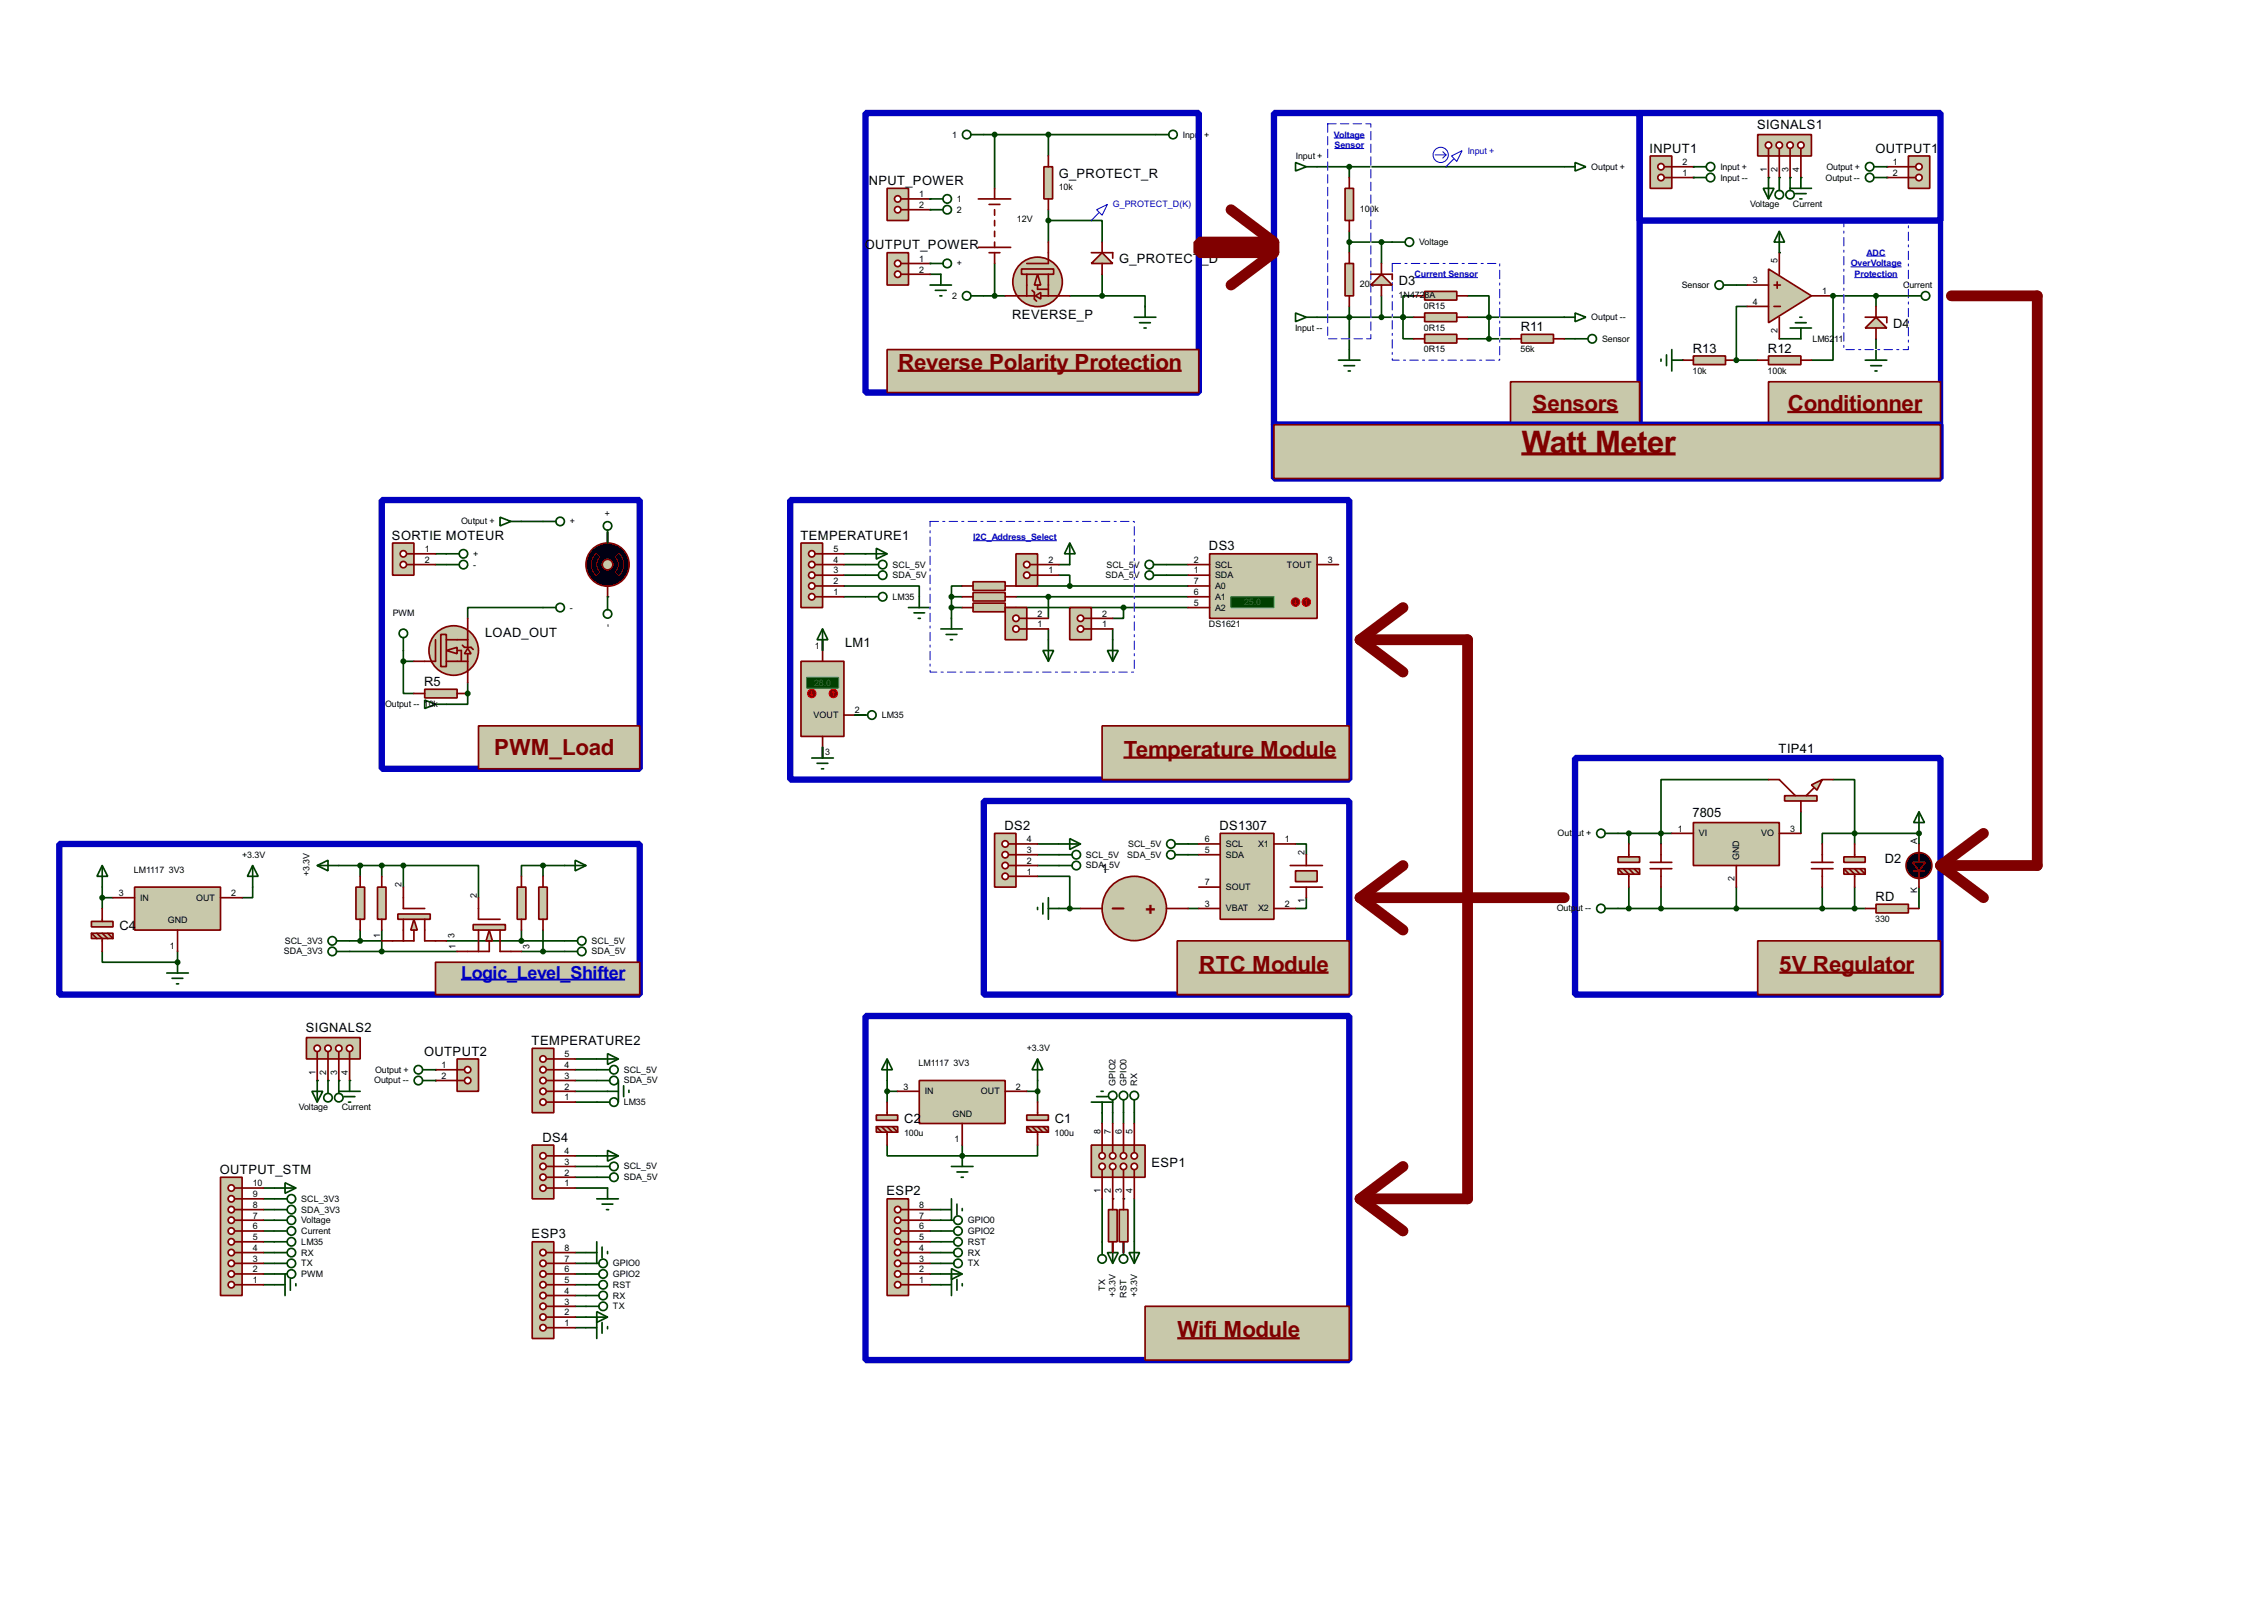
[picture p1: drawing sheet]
<svg xmlns="http://www.w3.org/2000/svg" width="536mm" height="383mm" viewBox="0 0 536 383" stroke-linecap="round" stroke-linejoin="round" font-family="sans-serif">
<defs><g id="words">
<text font-size="8.2" fill="#800000" x="359.6" y="107">Watt Meter</text>
<g font-size="5.9" fill="#800000">
<text x="212.2" y="87.4">Reverse Polarity Protection</text>
<text x="362.1" y="97.1">Sensors</text>
<text x="422.4" y="97.1">Conditionner</text>
<text x="116.8" y="178.4">PWM_Load</text>
<text x="265.5" y="178.8">Temperature Module</text>
<text x="283.3" y="229.6">RTC Module</text>
<text x="420.4" y="229.6">5V Regulator</text>
<text x="278.2" y="316">Wifi Module</text>
</g>
<text font-size="4.8" fill="#800000" x="273.1" y="213.5" transform="rotate(-180 273.1 213.5)">+</text>
<text font-size="4.8" fill="#0000c0" x="109" y="231.3">Logic_Level_Shifter</text>
<g font-size="3.4">
<text x="415.2" y="30.5">SIGNALS1</text>
<text x="250.2" y="42">G_PROTECT_R</text>
<text x="389.8" y="36">INPUT1</text>
<text x="443.1" y="36">OUTPUT1</text>
<text x="204.4" y="43.7">I</text>
<text x="205.3" y="43.7">NPUT_POWER</text>
<text x="204.4" y="58.9">OUTPUT_POWER</text>
<text x="264.5" y="62.2">G_PROTECT</text>
<text x="283.9" y="62.2">_D</text>
<text x="330.5" y="67.4">D3</text>
<text x="239.2" y="75.4">REVERSE_P</text>
<text x="447.3" y="77.5">D4</text>
<text x="359.3" y="78.2">R11</text>
<text x="400" y="83.3">R13</text>
<text x="417.7" y="83.3">R12</text>
<text x="92.6" y="127.5">SORTIE MOTEUR</text>
<text x="189.1" y="127.5">TEMPERATURE1</text>
<text x="285.7" y="130.1">DS3</text>
<text x="114.6" y="150.4">LOAD_OUT</text>
<text x="199.7" y="152.9">LM1</text>
<text x="100.2" y="162.1">R5</text>
<text x="420.3" y="177.8">TIP41</text>
<text x="237.4" y="196.1">DS2</text>
<text x="288.2" y="196.1">DS1307</text>
<text x="399.9" y="193.1">7805</text>
<text x="260.2" y="206.3">1</text>
<text x="445.3" y="204">D2</text>
<text x="443.1" y="212.9">RD</text>
<text x="28.2" y="219.8">C4</text>
<text x="72.3" y="243.9">SIGNALS2</text>
<text x="100.2" y="249.4">OUTPUT2</text>
<text x="125.6" y="246.9">TEMPERATURE2</text>
<text x="128.2" y="269.8">DS4</text>
<text x="213.7" y="265.5">C2</text>
<text x="249.2" y="265.5">C1</text>
<text x="272.1" y="275.7">ESP1</text>
<text x="52" y="277.4">OUTPUT_STM</text>
<text x="209.5" y="282.5">ESP2</text>
<text x="125.6" y="292.6">ESP3</text>
</g>
<g font-size="2.4">
<text x="225" y="32.5">1</text>
<text x="279.5" y="32.5">Inpu</text>
<text x="283.5" y="32.5">t +</text>
<text x="306.2" y="37.5">Input +</text>
<text x="376" y="40.1">Output +</text>
<text x="397.6" y="41.6">1</text>
<text x="397.6" y="39">2</text>
<text x="406.5" y="40.1">Input +</text>
<text x="417.5" y="40.6" transform="rotate(-90 417.5 40.6)">1</text>
<text x="420" y="40.5" transform="rotate(-90 420 40.5)">2</text>
<text x="422.6" y="40.6" transform="rotate(-90 422.6 40.6)">3</text>
<text x="425.1" y="40.6" transform="rotate(-90 425.1 40.6)">4</text>
<text x="431.5" y="40.1">Output +</text>
<text x="447.2" y="39">1</text>
<text x="447.2" y="41.6">2</text>
<text x="217.2" y="46.6">1</text>
<text x="226.1" y="47.7">1</text>
<text x="250.2" y="44.9">10k</text>
<text x="406.5" y="42.7">Input --</text>
<text x="431.3" y="42.7">Output --</text>
<text x="217.2" y="49.2">2</text>
<text x="226.1" y="50.2">2</text>
<text x="240.3" y="52.6">12V</text>
<text x="321.3" y="50">100k</text>
<text x="413.5" y="49">Voltage</text>
<text x="423.6" y="49">Current</text>
<text x="335.3" y="57.9">Voltage</text>
<text x="217.2" y="61.9">1</text>
<text x="217.2" y="64.4">2</text>
<text x="226.1" y="62.9">+</text>
<text x="420" y="62.2" transform="rotate(-90 420 62.2)">5</text>
<text x="225" y="70.6">2</text>
<text x="321.3" y="67.7">20k</text>
<text x="330.5" y="70.3">1</text>
<text x="331.6" y="70.3">N472</text>
<text x="336.6" y="70.3">8A</text>
<text x="397.4" y="68.1">Sensor</text>
<text x="414.2" y="67">3</text>
<text x="414.2" y="72">4</text>
<text x="430.6" y="69.5">1</text>
<text x="449.6" y="68.1">C</text>
<text x="451.2" y="68.1">urrent</text>
<text x="336.4" y="73">0R15</text>
<text x="376" y="75.6">Output --</text>
<text x="306" y="78.2">Input --</text>
<text x="336.4" y="78.1">0R15</text>
<text x="336.4" y="83.2">0R15</text>
<text x="359.3" y="83.2">56k</text>
<text x="378.5" y="80.8">Sensor</text>
<text x="420" y="78.6" transform="rotate(-90 420 78.6)">2</text>
<text x="428.2" y="80.8">LM62</text>
<text x="433.4" y="80.8">11</text>
<text x="399.9" y="88.2">10k</text>
<text x="417.7" y="88.2">100k</text>
<text x="108.9" y="123.9">Output +</text>
<text x="134.7" y="123.9">+</text>
<text x="144.3" y="122" transform="rotate(-90 144.3 122)">+</text>
<text x="100.4" y="130.5">1</text>
<text x="111.8" y="131.6">+</text>
<text x="196.9" y="130.5">5</text>
<text x="100.4" y="133">2</text>
<text x="111.8" y="134.1">-</text>
<text x="196.9" y="135.5">3</text>
<text x="196.9" y="133">4</text>
<text x="210.9" y="134.1">SCL_5V</text>
<text x="210.9" y="136.6">SDA_5V</text>
<text x="247.7" y="135.5">1</text>
<text x="247.7" y="133">2</text>
<text x="261.2" y="136.6">SDA_5V</text>
<text x="261.4" y="134.1">SCL_5V</text>
<text x="282.1" y="133">2</text>
<text x="282.1" y="135.5">1</text>
<text x="287.1" y="134.1">SCL</text>
<text x="287.1" y="136.6">SDA</text>
<text x="304" y="134.1">TOUT</text>
<text x="313.7" y="133">3</text>
<text x="196.9" y="140.6">1</text>
<text x="196.9" y="138.1">2</text>
<text x="210.9" y="141.7">LM35</text>
<text x="282.1" y="138.1">7</text>
<text x="282.1" y="140.6">6</text>
<text x="282.1" y="143.2">5</text>
<text x="287.1" y="139.2">A0</text>
<text x="287.1" y="141.7">A1</text>
<text x="92.8" y="145.5">PWM</text>
<text x="134.7" y="144.3">-</text>
<text x="144.3" y="148.1" transform="rotate(-90 144.3 148.1)">-</text>
<text x="245.2" y="148.2">1</text>
<text x="245.2" y="145.7">2</text>
<text x="260.4" y="148.2">1</text>
<text x="260.4" y="145.7">2</text>
<text x="285.6" y="148.2">DS1621</text>
<text x="287.1" y="144.3">A2</text>
<text x="192.6" y="153.3">1</text>
<text x="91" y="167.1">Output -- 10k</text>
<text x="192.2" y="169.7">VOUT</text>
<text x="202" y="168.6">2</text>
<text x="208.3" y="169.7">LM35</text>
<text x="195" y="178.5">3</text>
<text x="368" y="197.6">Outp</text>
<text x="372.5" y="197.6">ut +</text>
<text x="396.4" y="196.5">1</text>
<text x="401.4" y="197.6">VI</text>
<text x="416.1" y="197.6">VO</text>
<text x="423" y="196.5">3</text>
<text x="57.2" y="202.7">+3.3V</text>
<text x="242.6" y="201.6">3</text>
<text x="242.6" y="199">4</text>
<text x="256.6" y="202.7">SCL_5V</text>
<text x="266.3" y="202.7">SDA_5V</text>
<text x="266.5" y="200.1">SCL_5V</text>
<text x="284.7" y="199">6</text>
<text x="284.7" y="201.6">5</text>
<text x="289.6" y="200.1">SCL</text>
<text x="289.6" y="202.7">SDA</text>
<text x="297.2" y="200.1">X1</text>
<text x="303.6" y="199">1</text>
<text x="308.3" y="202" transform="rotate(-90 308.3 202)">2</text>
<text x="411" y="203.2" transform="rotate(-90 411 203.2)">GND</text>
<text x="453" y="199.4" transform="rotate(-90 453 199.4)">A</text>
<text x="31.6" y="206.2">LM1117</text>
<text x="39.9" y="206.2">3V3</text>
<text x="73.1" y="207.1" transform="rotate(-90 73.1 207.1)">+3.3V</text>
<text x="94.9" y="209.6" transform="rotate(-90 94.9 209.6)">2</text>
<text x="242.6" y="206.7">1</text>
<text x="242.6" y="204.1">2</text>
<text x="256.6" y="205.2">SDA_5V</text>
<text x="284.7" y="209.2">7</text>
<text x="409.9" y="208.2" transform="rotate(-90 409.9 208.2)">2</text>
<text x="28.1" y="211.7">3</text>
<text x="33.1" y="212.8">IN</text>
<text x="46.3" y="212.8">OUT</text>
<text x="54.7" y="211.7">2</text>
<text x="112.7" y="212.1" transform="rotate(-90 112.7 212.1)">2</text>
<text x="284.7" y="214.3">3</text>
<text x="289.6" y="215.4">VBAT</text>
<text x="289.6" y="210.3">SOUT</text>
<text x="297.2" y="215.4">X2</text>
<text x="303.6" y="214.3">2</text>
<text x="308.3" y="213.3" transform="rotate(-90 308.3 213.3)">1</text>
<text x="367.8" y="215.4">Outp</text>
<text x="372.3" y="215.4">ut --</text>
<text x="453" y="211" transform="rotate(-90 453 211)">K</text>
<text x="39.6" y="218.1">GND</text>
<text x="89.8" y="221.7" transform="rotate(-90 89.8 221.7)">1</text>
<text x="107.4" y="221.7" transform="rotate(-90 107.4 221.7)">3</text>
<text x="443.1" y="217.8">330</text>
<text x="40.2" y="224.2">1</text>
<text x="67.1" y="225.5">SDA_3V3</text>
<text x="67.3" y="223">SCL_3V3</text>
<text x="107.6" y="224.2" transform="rotate(-90 107.6 224.2)">1</text>
<text x="125.1" y="224.2" transform="rotate(-90 125.1 224.2)">3</text>
<text x="139.8" y="223">SCL_5V</text>
<text x="139.8" y="225.5">SDA_5V</text>
<text x="133.4" y="249.8">5</text>
<text x="217" y="251.9">LM1117</text>
<text x="225.3" y="251.9">3V3</text>
<text x="242.6" y="248.4">+3.3V</text>
<text x="74.5" y="253.9" transform="rotate(-90 74.5 253.9)">1</text>
<text x="77.1" y="253.9" transform="rotate(-90 77.1 253.9)">2</text>
<text x="79.6" y="253.9" transform="rotate(-90 79.6 253.9)">3</text>
<text x="82.2" y="253.9" transform="rotate(-90 82.2 253.9)">4</text>
<text x="88.4" y="256">Output --</text>
<text x="88.6" y="253.5">Output +</text>
<text x="104.3" y="252.4">1</text>
<text x="104.3" y="254.9">2</text>
<text x="133.4" y="257.5">2</text>
<text x="133.4" y="254.9">3</text>
<text x="133.4" y="252.4">4</text>
<text x="147.4" y="253.5">SCL_5V</text>
<text x="147.4" y="256">SDA_5V</text>
<text x="213.5" y="257.5">3</text>
<text x="240.1" y="257.5">2</text>
<text x="263.6" y="256.5" transform="rotate(-90 263.6 256.5)">GPIO2</text>
<text x="266.2" y="256.5" transform="rotate(-90 266.2 256.5)">GPIO0</text>
<text x="268.7" y="256.5" transform="rotate(-90 268.7 256.5)">RX</text>
<text x="70.6" y="262.4">Voltage</text>
<text x="80.7" y="262.4">Current</text>
<text x="133.4" y="260">1</text>
<text x="147.4" y="261.1">LM35</text>
<text x="218.5" y="258.6">IN</text>
<text x="225" y="263.8">GND</text>
<text x="231.7" y="258.6">OUT</text>
<text x="213.6" y="268.5">100u</text>
<text x="225.6" y="269.9">1</text>
<text x="249.2" y="268.5">100u</text>
<text x="260" y="268" transform="rotate(-90 260 268)">8</text>
<text x="262.5" y="268" transform="rotate(-90 262.5 268)">7</text>
<text x="265.1" y="268" transform="rotate(-90 265.1 268)">6</text>
<text x="267.6" y="268" transform="rotate(-90 267.6 268)">5</text>
<text x="133.4" y="275.2">3</text>
<text x="133.4" y="272.7">4</text>
<text x="59.7" y="280.3">10</text>
<text x="133.4" y="280.3">1</text>
<text x="133.4" y="277.8">2</text>
<text x="147.4" y="276.3">SCL_5V</text>
<text x="147.4" y="278.9">SDA_5V</text>
<text x="260" y="281.9" transform="rotate(-90 260 281.9)">1</text>
<text x="262.5" y="281.9" transform="rotate(-90 262.5 281.9)">2</text>
<text x="265.1" y="281.9" transform="rotate(-90 265.1 281.9)">3</text>
<text x="267.6" y="281.9" transform="rotate(-90 267.6 281.9)">4</text>
<text x="59.7" y="287.9">7</text>
<text x="59.7" y="285.4">8</text>
<text x="59.7" y="282.9">9</text>
<text x="71.2" y="284">SCL_3V3</text>
<text x="71.2" y="286.5">SDA_3V3</text>
<text x="217.2" y="287.9">7</text>
<text x="217.2" y="285.4">8</text>
<text x="59.7" y="293">5</text>
<text x="59.7" y="290.5">6</text>
<text x="71.2" y="289">Voltage</text>
<text x="71.2" y="291.6">Current</text>
<text x="217.2" y="293">5</text>
<text x="217.2" y="290.5">6</text>
<text x="228.7" y="289">GPIO0</text>
<text x="228.7" y="291.6">GPIO2</text>
<text x="59.7" y="298.1">3</text>
<text x="59.7" y="295.6">4</text>
<text x="71.2" y="294.1">LM35</text>
<text x="71.2" y="296.7">RX</text>
<text x="71.2" y="299.2">TX</text>
<text x="133.4" y="298.1">7</text>
<text x="133.4" y="295.6">8</text>
<text x="144.8" y="299.2">GPIO0</text>
<text x="217.2" y="298.1">3</text>
<text x="217.2" y="295.6">4</text>
<text x="228.7" y="299.2">TX</text>
<text x="228.7" y="296.7">RX</text>
<text x="228.7" y="294.1">RST</text>
<text x="59.7" y="303.2">1</text>
<text x="59.7" y="300.6">2</text>
<text x="71.2" y="301.7">PWM</text>
<text x="133.4" y="305.7">4</text>
<text x="133.4" y="303.2">5</text>
<text x="133.4" y="300.6">6</text>
<text x="144.8" y="304.3">RST</text>
<text x="144.8" y="301.7">GPIO2</text>
<text x="217.2" y="303.2">1</text>
<text x="217.2" y="300.6">2</text>
<text x="261.1" y="305" transform="rotate(-90 261.1 305)">TX</text>
<text x="133.4" y="310.8">2</text>
<text x="133.4" y="308.3">3</text>
<text x="144.8" y="309.4">TX</text>
<text x="144.8" y="306.8">RX</text>
<text x="263.6" y="306.5" transform="rotate(-90 263.6 306.5)">+3.3V</text>
<text x="266.2" y="306.6" transform="rotate(-90 266.2 306.6)">RST</text>
<text x="268.7" y="306.5" transform="rotate(-90 268.7 306.5)">+3.3V</text>
<text x="133.4" y="313.3">1</text>
</g>
<g font-size="2.4" fill="#0000c0">
<text x="315.2" y="32.5">Voltage</text>
<text x="315.3" y="35">Sensor</text>
<text x="346.8" y="36.3">Input +</text>
<text x="262.9" y="49">G_PROTECT_D(K)</text>
<text x="334.2" y="65.5">Current Sensor</text>
<text x="437.3" y="62.9">OverVoltage</text>
<text x="438.2" y="65.5">Protection</text>
<text x="441" y="60.4">ADC</text>
<text x="229.9" y="127.7">I2C_Address_Select</text>
</g>
<g font-size="2.4" fill="#0f0">
<text x="294" y="143">25.0</text>
<text x="192.4" y="162">28.0</text>
</g>
</g></defs>
<g fill="none" stroke="#004000" stroke-width=".4">
<path d="M143.6 125.8v2.5M85.1 219.8v2.5M90.2 204.5v2.6M90.2 219.8v5M95.3 204.5h17.8v7.6M95.3 204.5v5.1M95.3 204.5h-10.2v2.6M123.2 207.1v-2.6h5.1v2.6M123.2 219.8v2.5M128.3 219.8v5M82.6 222.3h7.6M82.6 224.8h25.4"/>
<path d="M105.5 222.3h27.9M123.2 224.8h10.2"/>
</g>
<circle cx="143.6" cy="141" r=".2" fill="#004000"/>
<g fill="none" stroke="#004000" stroke-width=".4">
<path d="M232.5 31.8h40.6M235 31.8v12.7M247.7 31.8v5.1M247.7 52.1h12.7v5.1M247.7 49.6v7.6M232.5 69.9h5M235 62.3v7.6M252.8 69.9h7.6M260.4 69.9h10.2v2.5M260.4 64.8v5.1M102.9 130.9h2.6M102.9 133.4h2.6"/>
<path d="M128.3 143.6h-17.8v2.5M395 196.9h-2.5v2.5M430.6 199.4v-2.5h7.6v2.5M392.5 209.6v5.1h48.2M410.3 209.6v5.1M430.6 209.6v5.1M438.2 209.6v5.1M453.4 209.6v5.1"/>
</g>
<g fill="#004000">
<circle cx="219.8" cy="47" r=".2"/>
<circle cx="219.8" cy="49.6" r=".2"/>
</g>
<path d="M382.3 196.9h10.2M384.9 196.9v2.5M438.2 196.9h15.2v2.5" fill="none" stroke="#004000" stroke-width=".4"/>
<circle cx="453.4" cy="196.9" r=".2" fill="#004000"/>
<path d="M334.1 75h-2.6v5.1h2.6M346.8 69.9h5v5.1h-5" fill="none" stroke="#004000" stroke-width=".4"/>
<circle cx="331.5" cy="75" r=".2" fill="#004000"/>
<path d="M311.2 39.4h58.4M318.8 39.4v2.6M318.8 54.7v5M334.1 69.9h-2.6v5.1" fill="none" stroke="#004000" stroke-width=".4"/>
<circle cx="420.4" cy="59.7" r=".2" fill="#004000"/>
<path d="M410.3 67.4h2.5M420.4 80.1h5.1" fill="none" stroke="#004000" stroke-width=".4"/>
<circle cx="433.1" cy="69.9" r=".2" fill="#004000"/>
<path d="M412.8 72.4h-2.5v12.7h5M433.1 69.9v15.2h-5.1" fill="none" stroke="#004000" stroke-width=".4"/>
<g fill="#004000">
<circle cx="410.3" cy="85.1" r=".2"/>
<circle cx="397.6" cy="85.1" r=".2"/>
</g>
<path d="M311.2 75h7.6M318.8 72.4v10.2M369.6 75h-17.8v5.1M433.1 69.9h10.2v2.5M346.8 80.1h10.1M369.6 80.1h2.6M443.3 80.1v2.5" fill="none" stroke="#004000" stroke-width=".4"/>
<g fill="#004000">
<circle cx="445.8" cy="39.4" r=".2"/>
<circle cx="445.8" cy="42" r=".2"/>
<circle cx="400.1" cy="39.4" r=".2"/>
<circle cx="400.1" cy="42" r=".2"/>
<circle cx="423" cy="42" r=".2"/>
<circle cx="420.4" cy="42" r=".2"/>
<circle cx="417.9" cy="42" r=".2"/>
<circle cx="425.5" cy="42" r=".2"/>
</g>
<g fill="none" stroke="#004000" stroke-width=".4">
<path d="M318.8 57.2h10.2M326.4 57.2v5.1M318.8 75h12.7M326.4 69.9v5.1M443.3 69.9h7.6M199.4 138.5h17.8v2.5M199.4 133.4h5.1M199.4 135.9h5.1M199.4 130.9h5.1M227.4 138.5h-2.6v2.5M240.1 138.5h40.6M250.2 135.9h2.6v2.6"/>
<path d="M250.2 133.4h2.6M275.6 133.4h5.1M275.6 135.9h5.1M194.4 151.2v2.5M199.4 141h5.1M224.8 143.6h2.6M224.8 141h2.6M224.8 141v5.1M240.1 143.6h40.6M240.1 141h40.6M247.7 141v5.1M247.7 148.6v2.6"/>
<path d="M262.9 148.6v2.6M265.5 143.6v2.5h-2.6M194.4 176.6v2.5M202 169h2.5M245.2 199.4h5M280.7 199.4h2.6M306.1 199.4h2.6v2.6M245.2 207.1h7.6v7.6M245.2 202h5M245.2 204.5h5M250.2 214.7h5.1M280.7 202h2.6"/>
<path d="M280.7 214.7h2.6M308.7 212.1v2.6h-2.6M242.6 257.9h2.6M245.2 255.3v5.1M260.4 262.9v2.6M262.9 262.9v2.6M265.5 262.9v2.6M268 262.9v2.6M219.8 298.5h2.5M219.8 296h2.5M219.8 293.4h2.5M260.4 283.3v10.1"/>
<path d="M268 283.3v10.1M219.8 301h2.5M219.8 303.6h2.5"/>
</g>
<circle cx="227.4" cy="273.1" r=".2" fill="#004000"/>
<path d="M209.6 255.3v5.1M209.6 257.9h2.5M209.6 270.6v2.5h17.8M227.4 270.6v2.5M245.2 270.6v2.5h-17.8M219.8 288.3h2.5M219.8 290.9h2.5M219.8 285.8h2.5M262.9 293.4v2.6" fill="none" stroke="#004000" stroke-width=".4"/>
<circle cx="262.9" cy="283.3" r=".2" fill="#004000"/>
<path d="M265.5 293.4v2.6" fill="none" stroke="#004000" stroke-width=".4"/>
<circle cx="265.5" cy="283.3" r=".2" fill="#004000"/>
<g fill="none" stroke="#004000" stroke-width=".4">
<path d="M123.2 123.2h5.1M135.9 252.8h5.1M135.9 255.3h5.1M135.9 257.9h7.7M135.9 250.2h5.1M135.9 260.4h5.1M135.9 275.6h5.1M135.9 278.2h5.1M135.9 273.1h5.1M135.9 280.7h7.7M135.9 298.5h2.6M135.9 296h2.6"/>
<path d="M135.9 311.2h2.6M135.9 313.7h2.6M135.9 308.7h2.6M135.9 306.1h2.6M135.9 303.6h2.6M135.9 301h2.6"/>
</g>
<circle cx="219.8" cy="62.3" r=".2" fill="#004000"/>
<path d="M219.8 64.8h2.5" fill="none" stroke="#004000" stroke-width=".4"/>
<g fill="#004000">
<circle cx="102.9" cy="252.8" r=".2"/>
<circle cx="102.9" cy="255.3" r=".2"/>
<circle cx="80.1" cy="255.3" r=".2"/>
<circle cx="77.5" cy="255.3" r=".2"/>
<circle cx="75" cy="255.3" r=".2"/>
<circle cx="82.6" cy="255.3" r=".2"/>
</g>
<path d="M417.9 184.2h-25.4v12.7M425.5 191.8v5.1M433.1 184.2h5.1v12.7M59.7 209.6v2.5h-2.5M382.3 214.7h10.2M384.9 209.6v5.1" fill="none" stroke="#004000" stroke-width=".4"/>
<circle cx="42" cy="227.4" r=".2" fill="#004000"/>
<g fill="none" stroke="#004000" stroke-width=".4">
<path d="M110.5 161.3v5.1h-5M24.2 209.6v5.1M24.2 212.1h2.5M80.1 204.5h5M128.3 204.5h5.1M24.2 224.8v2.6h17.8v-2.6M62.3 280.7h2.5M62.3 283.3h2.5M62.3 285.8h2.5M62.3 288.3h2.5M62.3 290.9h2.5M62.3 293.4h2.5"/>
<path d="M62.3 296h2.5M62.3 298.5h2.5M62.3 303.6h2.5M62.3 301h2.5"/>
</g>
<circle cx="110.5" cy="163.9" r=".2" fill="#004000"/>
<path d="M95.3 156.3v7.6h2.5M95.3 156.3h2.5M95.3 153.7v2.6" fill="none" stroke="#004000" stroke-width=".4"/>
<path d="M97.8 217.2l.8 2.6h-1.5z" fill="#c8c8aa" stroke="#800000" stroke-width=".4"/>
<path d="M94 216h7.7v1.2h-7.7z" fill="#c8c8aa" stroke="#800000" stroke-width=".4"/>
<path d="M95.3 209.6v5.1h5.1M95.3 217.2v5.1M97.8 219.8v2.5h-7.6M100.4 217.2v5.1h5.1" fill="none" stroke="#800000" stroke-width=".4"/>
<path d="M115.6 219.8l.8 2.5h-1.5z" fill="#c8c8aa" stroke="#800000" stroke-width=".4"/>
<path d="M111.8 218.5h7.6v1.3h-7.6z" fill="#c8c8aa" stroke="#800000" stroke-width=".4"/>
<path d="M113.1 212.1v5.1h5.1M113.1 219.8v5M118.2 219.8v5h5M115.6 222.3v2.5h-7.6" fill="none" stroke="#800000" stroke-width=".4"/>
<path d="M89.2 209.6h2v7.6h-2z" fill="#c8c8aa" stroke="#800000" stroke-width=".4"/>
<path d="M90.2 207.1v2.5M90.2 217.2v2.6" fill="none" stroke="#800000" stroke-width=".4"/>
<path d="M84.1 209.6h2.1v7.6h-2.1z" fill="#c8c8aa" stroke="#800000" stroke-width=".4"/>
<path d="M85.1 207.1v2.5M85.1 217.2v2.6" fill="none" stroke="#800000" stroke-width=".4"/>
<path d="M122.2 209.6h2.1v7.6h-2.1z" fill="#c8c8aa" stroke="#800000" stroke-width=".4"/>
<path d="M123.2 207.1v2.5M123.2 217.2v2.6" fill="none" stroke="#800000" stroke-width=".4"/>
<path d="M127.3 209.6h2v7.6h-2z" fill="#c8c8aa" stroke="#800000" stroke-width=".4"/>
<path d="M128.3 207.1v2.5M128.3 217.2v2.6" fill="none" stroke="#800000" stroke-width=".4"/>
<g fill="#004000" stroke="#004000" stroke-width=".4">
<circle cx="95.3" cy="204.5" r=".5"/>
<circle cx="90.2" cy="204.5" r=".5"/>
<circle cx="85.1" cy="204.5" r=".5"/>
<circle cx="128.3" cy="204.5" r=".5"/>
</g>
<path d="M14 199.4h137.2v35.6h-137.2z" fill="none" stroke="#0000c0" stroke-width="1.5"/>
<path d="M102.9 227.4h48.3v7.6h-48.3z" fill="#c8c8aa" stroke="#800000" stroke-width=".4"/>
<path d="M108.9 231.5h38.8" fill="none" stroke="#0000c0" stroke-width=".45"/>
<g fill="none" stroke="#004000" stroke-width=".4">
<path d="M79.6 222.3h3M79.6 224.8h3M133.4 222.3h3.1M133.4 224.8h3.1"/>
<circle cx="78.5" cy="224.8" r="1"/>
<circle cx="78.5" cy="222.3" r="1"/>
<circle cx="137.4" cy="224.8" r="1"/>
<circle cx="137.4" cy="222.3" r="1"/>
</g>
<g fill="#004000" stroke="#004000" stroke-width=".4">
<circle cx="85.1" cy="222.3" r=".5"/>
<circle cx="90.2" cy="224.8" r=".5"/>
<circle cx="123.2" cy="222.3" r=".5"/>
<circle cx="128.3" cy="224.8" r=".5"/>
</g>
<g fill="#c8c8aa" stroke="#800000" stroke-width=".4">
<path d="M105.5 153.7l2.5-.7v1.5z"/>
<circle cx="107.2" cy="153.7" r="5.9"/>
</g>
<path d="M104.2 149.9h1.3v7.6h-1.3z" fill="#c8c8aa" stroke="#800000" stroke-width=".4"/>
<path d="M102.9 151.2v5.1h-2.5M105.5 156.3h5M105.5 151.2h5M108 153.7h1v2.6" fill="none" stroke="#800000" stroke-width=".4"/>
<path d="M110.5 153.2l.8 1.3h-1.5z" fill="#c8c8aa" stroke="#800000" stroke-width=".4"/>
<path d="M97.8 156.3h2.6M109.3 152.5l.5 .5h1.5l.5 .5M110.5 146.1v2.5M110.5 148.9v4.1M110.5 154.5v6.8" fill="none" stroke="#800000" stroke-width=".4"/>
<circle cx="143.5" cy="133.4" r="5.1" fill="#000" stroke="#800000" stroke-width=".4"/>
<path d="M140.9 130.7l.9 .9a2.53 2.53 0 0 0 0 3.6l-.9 .9a3.7 3.7 0 0 1 0-5.4zM145.4 131.6l.9-.9a3.7 3.7 0 0 1 0 5.4l-.9-.9a2.54 2.54 0 0 0 0-3.6z" fill="none" stroke="#800000" stroke-width=".24"/>
<circle cx="143.5" cy="133.4" r="1.25" fill="#c8c8aa" stroke="#800000" stroke-width=".4"/>
<path d="M143.6 125.8v2.5M143.6 138.5v2.5" fill="none" stroke="#800000" stroke-width=".4"/>
<g fill="none" stroke="#004000" stroke-width=".4">
<path d="M143.6 125.3v3M95.3 150.7v3M143.6 141v3.1"/>
<circle cx="143.5" cy="124.3" r="1"/>
<circle cx="95.3" cy="149.7" r="1"/>
<circle cx="143.5" cy="145.1" r="1"/>
</g>
<path d="M92.8 128.3h5v7.6h-5z" fill="#c8c8aa" stroke="#800000" stroke-width=".4"/>
<path d="M96.1 130.9h1.7" fill="none" stroke="#800000" stroke-width=".4"/>
<circle cx="95.3" cy="130.9" r=".75" fill="#feffff" stroke="#800000" stroke-width=".4"/>
<path d="M96.1 133.4h1.7" fill="none" stroke="#800000" stroke-width=".4"/>
<circle cx="95.3" cy="133.4" r=".75" fill="#feffff" stroke="#800000" stroke-width=".4"/>
<path d="M97.8 130.9h5.1M97.8 133.4h5.1" fill="none" stroke="#800000" stroke-width=".4"/>
<g fill="none" stroke="#004000" stroke-width=".4">
<path d="M105.5 130.9h3M105.5 133.4h3M128.3 123.2h3.1M128.3 143.6h3.1"/>
<circle cx="109.5" cy="133.4" r="1"/>
<circle cx="109.5" cy="130.9" r="1"/>
<circle cx="132.3" cy="123.2" r="1"/>
<circle cx="132.3" cy="143.6" r="1"/>
</g>
<path d="M90.2 118.2h61v63.5h-61z" fill="none" stroke="#0000c0" stroke-width="1.5"/>
<g fill="#c8c8aa" stroke="#800000" stroke-width=".4">
<path d="M113.1 171.5h38.1v10.2h-38.1z"/>
<path d="M241.4 63.6h7.6v1.2h-7.6z"/>
</g>
<g fill="#c8c8aa" stroke="#800000" stroke-width=".4">
<path d="M245.2 64.8l.7 2.6h-1.5z"/>
<circle cx="245.1" cy="66.6" r="5.9"/>
</g>
<path d="M247.7 59.7v2.6h-5.1M242.6 64.8v5.1M245.2 67.4v1h2.5M247.7 64.8v5.1" fill="none" stroke="#800000" stroke-width=".4"/>
<path d="M244.7 69.9l1.2-.8v1.6z" fill="#c8c8aa" stroke="#800000" stroke-width=".4"/>
<path d="M247.7 57.2v2.5M237.5 69.9h2.6M240.3 69.9h4.1M243.9 68.6l.5 .5v1.6l.5 .5M245.9 69.9h6.9" fill="none" stroke="#800000" stroke-width=".4"/>
<path d="M246.7 39.4h2v7.6h-2z" fill="#c8c8aa" stroke="#800000" stroke-width=".4"/>
<path d="M247.7 36.9v2.5M247.7 47v2.6" fill="none" stroke="#800000" stroke-width=".4"/>
<path d="M260.4 59.7l2.5 2.6h-5z" fill="#c8c8aa" stroke="#800000" stroke-width=".4"/>
<path d="M257.9 59.7h5v1.3M260.4 57.2v2.5M260.4 62.3v2.5" fill="none" stroke="#800000" stroke-width=".4"/>
<g fill="#004000" stroke="#004000" stroke-width=".4">
<circle cx="247.7" cy="52.1" r=".5"/>
<circle cx="247.7" cy="31.8" r=".5"/>
<circle cx="260.4" cy="69.9" r=".5"/>
</g>
<path d="M259.1 49.6l2.6-1.3-1.3 2.6zM259.6 50.3l-1.7 1.8" fill="none" stroke="#0000c0" stroke-width=".24"/>
<path d="M209.6 44.5h5.1v7.6h-5.1z" fill="#c8c8aa" stroke="#800000" stroke-width=".4"/>
<path d="M212.9 47h1.8" fill="none" stroke="#800000" stroke-width=".4"/>
<circle cx="212.1" cy="47" r=".75" fill="#feffff" stroke="#800000" stroke-width=".4"/>
<path d="M212.9 49.6h1.8" fill="none" stroke="#800000" stroke-width=".4"/>
<circle cx="212.1" cy="49.6" r=".75" fill="#feffff" stroke="#800000" stroke-width=".4"/>
<path d="M214.7 47h5.1M214.7 49.6h5.1" fill="none" stroke="#800000" stroke-width=".4"/>
<g fill="none" stroke="#004000" stroke-width=".4">
<path d="M273.1 31.8h3.1"/>
<circle cx="277.1" cy="31.8" r="1"/>
</g>
<path d="M204.5 26.7h78.8v66.1h-78.8z" fill="none" stroke="#0000c0" stroke-width="1.5"/>
<path d="M209.6 82.6h73.7v10.2h-73.7z" fill="#c8c8aa" stroke="#800000" stroke-width=".4"/>
<path d="M212.1 87.6h67.1" fill="none" stroke="#800000" stroke-width=".55"/>
<path d="M400.1 194.4h20.3v10.1h-20.3z" fill="#c8c8aa" stroke="#800000" stroke-width=".4"/>
<path d="M392.5 199.4v4.4M395 196.9h5.1M420.4 196.9h5.1M430.6 199.4v4.4M389.9 203.8h5.1M389.9 205.3h5.1M392.5 205.3v4.3M410.3 204.5v5.1M428 203.8h5.1M428 205.3h5.1M430.6 205.3v4.3" fill="none" stroke="#800000" stroke-width=".4"/>
<circle cx="410.2" cy="214.7" r=".5" fill="#004000" stroke="#004000" stroke-width=".4"/>
<g fill="#c8c8aa" stroke="#800000" stroke-width=".4">
<path d="M382.3 202.5h5.1v1.3h-5.1z"/>
<path d="M382.3 205.3h5.1v1.3h-5.1z"/>
</g>
<path d="M384.9 199.4v3.1M382.3 205.3l1.3 1.3M383.6 205.3l1.3 1.3v3M384.9 205.3l1.2 1.3M386.1 205.3l1.3 1.3" fill="none" stroke="#800000" stroke-width=".4"/>
<circle cx="392.4" cy="196.9" r=".5" fill="#004000" stroke="#004000" stroke-width=".4"/>
<g fill="#c8c8aa" stroke="#800000" stroke-width=".4">
<path d="M435.7 202.5h5v1.3h-5z"/>
<path d="M435.7 205.3h5v1.3h-5z"/>
</g>
<path d="M438.2 199.4v3.1M453.4 199.4v4.4M435.7 205.3l1.2 1.3M436.9 205.3l1.3 1.3v3M438.2 205.3l1.3 1.3M439.5 205.3l1.2 1.3M452.2 205.8h2.5M453.4 205.8v3.8" fill="none" stroke="#800000" stroke-width=".4"/>
<g fill="#004000" stroke="#004000" stroke-width=".4">
<circle cx="430.5" cy="214.7" r=".5"/>
<circle cx="392.4" cy="214.7" r=".5"/>
<circle cx="438.2" cy="196.9" r=".5"/>
</g>
<g fill="#000" stroke="#800000" stroke-width=".4">
<path d="M451.9 203.8h3.1l-1.6 2z"/>
<circle cx="453.4" cy="204.5" r="3.1"/>
</g>
<path d="M443.3 213.7h7.6v2h-7.6z" fill="#c8c8aa" stroke="#800000" stroke-width=".4"/>
<path d="M231.2 47h7.6M231.2 58.5h7.6M233.7 48.3h2.6M233.7 59.7h2.6M235 44.5v2.5M235 49.6v1.3M235 52.1v1.3M235 54.7v1.2M235 57.2v1.3M235 59.7v2.6M440.7 214.7h2.6M450.9 214.7h2.5" fill="none" stroke="#800000" stroke-width=".4"/>
<g fill="#004000" stroke="#004000" stroke-width=".4">
<circle cx="438.2" cy="214.7" r=".5"/>
<circle cx="235" cy="69.9" r=".5"/>
<circle cx="235" cy="31.8" r=".5"/>
<circle cx="384.8" cy="196.9" r=".5"/>
</g>
<g fill="none" stroke="#004000" stroke-width=".4">
<path d="M229.4 31.8h3.1M219.8 47h3M219.8 49.6h3M229.4 69.9h3.1M268 75h5.1M269.3 76.3h2.5M270.3 77.5h.5M270.6 72.4v2.6M379.3 196.9h3"/>
<circle cx="228.4" cy="31.8" r="1"/>
<circle cx="223.8" cy="47" r="1"/>
<circle cx="223.8" cy="49.6" r="1"/>
<circle cx="228.4" cy="69.9" r="1"/>
<circle cx="378.2" cy="196.9" r="1"/>
</g>
<path d="M372.2 179.1h86.3v55.9h-86.3z" fill="none" stroke="#0000c0" stroke-width="1.5"/>
<path d="M415.3 222.3h43.2v12.7h-43.2z" fill="#c8c8aa" stroke="#800000" stroke-width=".4"/>
<path d="M420.4 229.8h31.9" fill="none" stroke="#800000" stroke-width=".55"/>
<path d="M453.4 191.8l1.3 2.6h-2.5zM453.4 191.8v5.1" fill="none" stroke="#004000" stroke-width=".4"/>
<circle cx="453.4" cy="196.9" r=".5" fill="#004000" stroke="#004000" stroke-width=".4"/>
<path d="M317.8 44.5h2v7.6h-2z" fill="#c8c8aa" stroke="#800000" stroke-width=".4"/>
<path d="M318.8 42v2.5M318.8 52.1v2.6" fill="none" stroke="#800000" stroke-width=".4"/>
<path d="M317.8 62.3h2v7.6h-2z" fill="#c8c8aa" stroke="#800000" stroke-width=".4"/>
<path d="M318.8 59.7v2.6M318.8 69.9v2.5" fill="none" stroke="#800000" stroke-width=".4"/>
<path d="M336.6 74h7.6v2h-7.6z" fill="#c8c8aa" stroke="#800000" stroke-width=".4"/>
<path d="M334.1 75h2.5M344.2 75h2.6" fill="none" stroke="#800000" stroke-width=".4"/>
<g fill="#004000" stroke="#004000" stroke-width=".4">
<circle cx="331.5" cy="75" r=".5"/>
<circle cx="351.8" cy="75" r=".5"/>
</g>
<path d="M316.3 85.1h5.1M317.6 86.4h2.5M318.6 87.7h.5M318.8 82.6v2.5" fill="none" stroke="#004000" stroke-width=".4"/>
<path d="M336.6 79h7.6v2.1h-7.6z" fill="#c8c8aa" stroke="#800000" stroke-width=".4"/>
<path d="M334.1 80.1h2.5M344.2 80.1h2.6" fill="none" stroke="#800000" stroke-width=".4"/>
<path d="M336.6 68.9h7.6v2h-7.6z" fill="#c8c8aa" stroke="#800000" stroke-width=".4"/>
<path d="M334.1 69.9h2.5M344.2 69.9h2.6" fill="none" stroke="#800000" stroke-width=".4"/>
<g fill="#004000" stroke="#004000" stroke-width=".4">
<circle cx="331.5" cy="75" r=".5"/>
<circle cx="318.8" cy="57.2" r=".5"/>
<circle cx="318.8" cy="39.4" r=".5"/>
</g>
<g fill="none" stroke="#004000" stroke-width=".4">
<path d="M306.1 38.4l2.6 1-2.6 1zM308.7 39.4h2.5M369.6 39.4h2.6M372.2 38.4l2.5 1-2.5 1zM329 57.2h3"/>
<circle cx="333" cy="57.2" r="1"/>
</g>
<g fill="none" stroke="#0000c0" stroke-width=".24">
<path d="M339.1 36.6h2.6M340.9 35.9l.8 .7M341.7 36.6l-.8 .8M343 36.9l2.5-1.3-1.3 2.6zM343.5 37.6l-1.8 1.8"/>
<circle cx="340.4" cy="36.6" r="1.8"/>
</g>
<path d="M417.9 63.6l10.1 6.3-10.1 6.4z" fill="#c8c8aa" stroke="#800000" stroke-width=".4"/>
<path d="M420.4 59.7v5.1M412.8 72.4h5.1M412.8 67.4h5.1M419.2 72.4h1.5M419.2 67.4h1.5M419.9 66.6v1.5M420.4 75v5.1M428 69.9h5.1" fill="none" stroke="#800000" stroke-width=".4"/>
<g fill="none" stroke="#004000" stroke-width=".4">
<path d="M420.4 54.7l1.3 2.5h-2.5zM420.4 54.7v5M407.2 67.4h3.1M423 77.5h5M424.2 76.3h2.6M425.3 75h.5M425.5 77.5v2.6M372.2 80.1h3"/>
<circle cx="406.2" cy="67.4" r="1"/>
<circle cx="376.2" cy="80.1" r="1"/>
</g>
<circle cx="433.1" cy="69.9" r=".5" fill="#004000" stroke="#004000" stroke-width=".4"/>
<path d="M417.9 84.1h7.6v2.1h-7.6z" fill="#c8c8aa" stroke="#800000" stroke-width=".4"/>
<path d="M415.3 85.1h2.6M425.5 85.1h2.5" fill="none" stroke="#800000" stroke-width=".4"/>
<path d="M400.1 84.1h7.6v2.1h-7.6z" fill="#c8c8aa" stroke="#800000" stroke-width=".4"/>
<path d="M397.6 85.1h2.5M407.7 85.1h2.6" fill="none" stroke="#800000" stroke-width=".4"/>
<circle cx="410.2" cy="85.1" r=".5" fill="#004000" stroke="#004000" stroke-width=".4"/>
<path d="M306.1 74l2.6 1-2.6 1zM308.7 75h2.5M392.5 84.9v.5M393.8 83.9v2.5M395 85.1h2.6M395 82.6v5.1" fill="none" stroke="#004000" stroke-width=".4"/>
<path d="M359.5 79h7.6v2.1h-7.6z" fill="#c8c8aa" stroke="#800000" stroke-width=".4"/>
<path d="M356.9 80.1h2.6M367.1 80.1h2.5" fill="none" stroke="#800000" stroke-width=".4"/>
<circle cx="351.8" cy="80.1" r=".5" fill="#004000" stroke="#004000" stroke-width=".4"/>
<path d="M443.3 75l2.5 2.5h-5.1z" fill="#c8c8aa" stroke="#800000" stroke-width=".4"/>
<path d="M440.7 75h5.1v1.3M443.3 72.4v2.6M443.3 77.5v2.6" fill="none" stroke="#800000" stroke-width=".4"/>
<circle cx="443.2" cy="69.9" r=".5" fill="#004000" stroke="#004000" stroke-width=".4"/>
<path d="M440.7 85.1h5.1M442 86.4h2.6M443 87.7h.5M443.3 82.6v2.5" fill="none" stroke="#004000" stroke-width=".4"/>
<path d="M387.4 52.1h71.1v48.3h-71.1z" fill="none" stroke="#0000c0" stroke-width="1.3"/>
<path d="M417.9 90.2h40.6v10.2h-40.6z" fill="#c8c8aa" stroke="#800000" stroke-width=".4"/>
<path d="M422.3 97.4h31.9" fill="none" stroke="#800000" stroke-width=".55"/>
<path d="M313.7 29.3h10.2v50.8h-10.2zM435.7 52.1h15.2v30.5h-15.2zM329 62.3h25.4v22.8h-25.4z" fill="none" stroke="#fff" stroke-width=".24"/>
<path d="M435.7 52.1h15.2v30.5h-15.2zM329 62.3h25.4v22.8h-25.4z" fill="none" stroke="#0000c0" stroke-width=".24" stroke-dasharray="2 1 .5 1"/>
<path d="M315.2 32.6h7.3M315.3 35.1h7M334.2 65.6h15M437.3 63.1h12M438.2 65.6h10.2M441 60.5h4.5" fill="none" stroke="#0000c0" stroke-width=".24"/>
<circle cx="318.8" cy="75" r=".5" fill="#004000" stroke="#004000" stroke-width=".4"/>
<path d="M313.7 29.3h10.2v50.8h-10.2z" fill="none" stroke="#0000c0" stroke-width=".24" stroke-dasharray="2 1"/>
<path d="M301 26.7h86.4v73.7h-86.4z" fill="none" stroke="#0000c0" stroke-width="1.5"/>
<path d="M356.9 90.2h30.5v10.2h-30.5z" fill="#c8c8aa" stroke="#800000" stroke-width=".4"/>
<path d="M362 97.4h20.4" fill="none" stroke="#800000" stroke-width=".55"/>
<path d="M369.6 75h2.6M372.2 74l2.5 1-2.5 1z" fill="none" stroke="#004000" stroke-width=".4"/>
<path d="M389.9 36.9h5.1v7.6h-5.1z" fill="#c8c8aa" stroke="#800000" stroke-width=".4"/>
<path d="M393.2 42h1.8" fill="none" stroke="#800000" stroke-width=".4"/>
<circle cx="392.4" cy="42" r=".75" fill="#feffff" stroke="#800000" stroke-width=".4"/>
<path d="M393.2 39.4h1.8" fill="none" stroke="#800000" stroke-width=".4"/>
<circle cx="392.4" cy="39.4" r=".75" fill="#feffff" stroke="#800000" stroke-width=".4"/>
<path d="M395 39.4h5.1M395 42h5.1" fill="none" stroke="#800000" stroke-width=".4"/>
<path d="M450.9 36.9h5.1v7.6h-5.1z" fill="#c8c8aa" stroke="#800000" stroke-width=".4"/>
<path d="M450.9 39.4h1.8" fill="none" stroke="#800000" stroke-width=".4"/>
<circle cx="453.4" cy="39.4" r=".75" fill="#feffff" stroke="#800000" stroke-width=".4"/>
<path d="M450.9 42h1.8" fill="none" stroke="#800000" stroke-width=".4"/>
<circle cx="453.4" cy="42" r=".75" fill="#feffff" stroke="#800000" stroke-width=".4"/>
<path d="M445.8 39.4h5.1M445.8 42h5.1" fill="none" stroke="#800000" stroke-width=".4"/>
<g fill="none" stroke="#004000" stroke-width=".4">
<path d="M400.1 39.4h3.1M442.8 39.4h3M400.1 42h3.1M442.8 42h3"/>
<circle cx="404.1" cy="39.4" r="1"/>
<circle cx="441.7" cy="39.4" r="1"/>
<circle cx="404.1" cy="42" r="1"/>
<circle cx="441.7" cy="42" r="1"/>
</g>
<path d="M387.4 26.7h71.1v25.4h-71.1z" fill="none" stroke="#0000c0" stroke-width="1.5"/>
<path d="M415.3 31.8h12.7v5.1h-12.7z" fill="#c8c8aa" stroke="#800000" stroke-width=".4"/>
<path d="M417.9 35.1v1.8" fill="none" stroke="#800000" stroke-width=".4"/>
<circle cx="417.8" cy="34.3" r=".75" fill="#feffff" stroke="#800000" stroke-width=".4"/>
<path d="M420.4 35.1v1.8" fill="none" stroke="#800000" stroke-width=".4"/>
<circle cx="420.4" cy="34.3" r=".75" fill="#feffff" stroke="#800000" stroke-width=".4"/>
<path d="M423 35.1v1.8" fill="none" stroke="#800000" stroke-width=".4"/>
<circle cx="422.9" cy="34.3" r=".75" fill="#feffff" stroke="#800000" stroke-width=".4"/>
<path d="M425.5 35.1v1.8" fill="none" stroke="#800000" stroke-width=".4"/>
<circle cx="425.5" cy="34.3" r=".75" fill="#feffff" stroke="#800000" stroke-width=".4"/>
<path d="M417.9 36.9v5.1M420.4 36.9v5.1M423 36.9v5.1M425.5 36.9v5.1" fill="none" stroke="#800000" stroke-width=".4"/>
<g fill="none" stroke="#004000" stroke-width=".4">
<path d="M416.6 44.5h2.6l-1.3 2.5zM417.9 42v5M420.4 42v3M423 42v3M423 44.5h5M424.2 45.8h2.6M425.3 47h.5M425.5 42v2.5M450.9 69.9h3.1"/>
<circle cx="420.4" cy="46" r="1"/>
<circle cx="422.9" cy="46" r="1"/>
<circle cx="454.9" cy="69.9" r="1"/>
</g>
<path d="M326.4 64.8l2.6 2.6h-5.1z" fill="#c8c8aa" stroke="#800000" stroke-width=".4"/>
<path d="M323.9 64.8h5.1v1.3M326.4 62.3v2.5M326.4 67.4v2.5" fill="none" stroke="#800000" stroke-width=".4"/>
<g fill="#004000" stroke="#004000" stroke-width=".4">
<circle cx="326.4" cy="75" r=".5"/>
<circle cx="326.4" cy="57.2" r=".5"/>
</g>
<path d="M301 100.4h157.5v12.7h-157.5z" fill="none" stroke="#0000c0" stroke-width="1.5"/>
<path d="M301 100.4h157.5v12.7h-157.5z" fill="#c8c8aa" stroke="#800000" stroke-width=".4"/>
<path d="M359.5 107.3h36.4" fill="none" stroke="#800000" stroke-width=".75" stroke-linecap="butt"/>
<path d="M283.3 57.2h17.7v2.5h-17.7z" fill="#c8c8aa" stroke="#800000" stroke-width="2.6"/>
<path d="M290.9 49.6l10.1 7.6M301 59.7l-10.1 7.7M461.1 69.9h20.3v134.6h-22.9M468.7 196.9l-10.2 7.6M458.5 204.5l10.2 7.6" fill="none" stroke="#800000" stroke-width="2.6"/>
<path d="M288.3 196.9h12.7v20.3h-12.7z" fill="#c8c8aa" stroke="#800000" stroke-width=".4"/>
<path d="M283.3 199.4h5M301 199.4h5.1M283.3 214.7h5M283.3 202h5M283.3 209.6h5M301 214.7h5.1M304.9 209.6h7.6M304.9 204.5h7.6" fill="none" stroke="#800000" stroke-width=".4"/>
<path d="M306.1 205.8h5.1v2.5h-5.1z" fill="#c8c8aa" stroke="#800000" stroke-width=".4"/>
<path d="M308.7 202v2.5M308.7 209.6v2.5" fill="none" stroke="#800000" stroke-width=".4"/>
<g fill="none" stroke="#004000" stroke-width=".4">
<path d="M277.7 199.4h3M277.7 202h3"/>
<circle cx="276.6" cy="199.4" r="1"/>
<circle cx="276.6" cy="202" r="1"/>
</g>
<path d="M235 196.9h5.1v12.7h-5.1z" fill="#c8c8aa" stroke="#800000" stroke-width=".4"/>
<path d="M238.3 207.1h1.8" fill="none" stroke="#800000" stroke-width=".4"/>
<circle cx="237.5" cy="207.1" r=".75" fill="#feffff" stroke="#800000" stroke-width=".4"/>
<path d="M238.3 204.5h1.8" fill="none" stroke="#800000" stroke-width=".4"/>
<circle cx="237.5" cy="204.5" r=".75" fill="#feffff" stroke="#800000" stroke-width=".4"/>
<path d="M238.3 202h1.8" fill="none" stroke="#800000" stroke-width=".4"/>
<circle cx="237.5" cy="202" r=".75" fill="#feffff" stroke="#800000" stroke-width=".4"/>
<path d="M238.3 199.4h1.8" fill="none" stroke="#800000" stroke-width=".4"/>
<circle cx="237.5" cy="199.4" r=".75" fill="#feffff" stroke="#800000" stroke-width=".4"/>
<path d="M240.1 199.4h5.1M240.1 207.1h5.1M240.1 204.5h5.1M240.1 202h5.1" fill="none" stroke="#800000" stroke-width=".4"/>
<g fill="none" stroke="#004000" stroke-width=".4">
<path d="M250.2 199.4h5.1M252.8 198.2l2.5 1.2-2.5 1.3zM250.2 202h3.1M250.2 204.5h3.1"/>
<circle cx="254.3" cy="204.5" r="1"/>
<circle cx="254.3" cy="202" r="1"/>
</g>
<circle cx="268" cy="214.7" r="7.6" fill="#c8c8aa" stroke="#800000" stroke-width=".4"/>
<path d="M262.9 214.7h2.6" fill="none" stroke="#800000" stroke-width=".5"/>
<path d="M255.3 214.7h5.1M275.6 214.7h5.1" fill="none" stroke="#800000" stroke-width=".4"/>
<path d="M245.2 214.4v.5M246.4 213.4v2.6M247.7 214.7h2.5M247.7 212.1v5.1" fill="none" stroke="#004000" stroke-width=".4"/>
<circle cx="252.7" cy="214.7" r=".5" fill="#004000" stroke="#004000" stroke-width=".4"/>
<path d="M232.5 189.3h86.3v45.7h-86.3z" fill="none" stroke="#0000c0" stroke-width="1.5"/>
<path d="M278.2 222.3h40.6v12.7h-40.6z" fill="#c8c8aa" stroke="#800000" stroke-width=".4"/>
<path d="M283.3 229.8h30.6" fill="none" stroke="#800000" stroke-width=".55"/>
<path d="M285.8 130.9h25.4v15.2h-25.4z" fill="#c8c8aa" stroke="#800000" stroke-width=".4"/>
<path d="M290.9 141h10.1v2.6h-10.1z" fill="#004000" stroke="#0f0" stroke-width=".24"/>
<path d="M280.7 133.4h5.1M280.7 135.9h5.1M280.7 138.5h5.1M311.2 133.4h5.1M280.7 141h5.1M280.7 143.6h5.1" fill="none" stroke="#800000" stroke-width=".4"/>
<circle cx="308.6" cy="142.3" r="1" fill="#400000" stroke="#f00" stroke-width=".24"/>
<path d="M308.7 141.8l-.3 .2M308.7 141.8l.2 .2M308.7 141.8v1" fill="none" stroke="#f00" stroke-width=".24"/>
<circle cx="306.1" cy="142.3" r="1" fill="#400000" stroke="#f00" stroke-width=".24"/>
<path d="M305.9 142.5l.2 .3M306.1 141.8v1M306.4 142.5l-.3 .3" fill="none" stroke="#f00" stroke-width=".24"/>
<g fill="none" stroke="#004000" stroke-width=".4">
<path d="M272.6 133.4h3M272.6 135.9h3"/>
<circle cx="271.5" cy="133.4" r="1"/>
<circle cx="271.5" cy="135.9" r="1"/>
</g>
<path d="M189.3 128.3h5.1v15.3h-5.1z" fill="#c8c8aa" stroke="#800000" stroke-width=".4"/>
<path d="M192.6 141h1.8" fill="none" stroke="#800000" stroke-width=".4"/>
<circle cx="191.8" cy="141" r=".75" fill="#feffff" stroke="#800000" stroke-width=".4"/>
<path d="M192.6 138.5h1.8" fill="none" stroke="#800000" stroke-width=".4"/>
<circle cx="191.8" cy="138.5" r=".75" fill="#feffff" stroke="#800000" stroke-width=".4"/>
<path d="M192.6 135.9h1.8" fill="none" stroke="#800000" stroke-width=".4"/>
<circle cx="191.8" cy="135.9" r=".75" fill="#feffff" stroke="#800000" stroke-width=".4"/>
<path d="M192.6 133.4h1.8" fill="none" stroke="#800000" stroke-width=".4"/>
<circle cx="191.8" cy="133.4" r=".75" fill="#feffff" stroke="#800000" stroke-width=".4"/>
<path d="M192.6 130.9h1.8" fill="none" stroke="#800000" stroke-width=".4"/>
<circle cx="191.8" cy="130.9" r=".75" fill="#feffff" stroke="#800000" stroke-width=".4"/>
<path d="M194.4 138.5h5M194.4 135.9h5M194.4 133.4h5M194.4 130.9h5M194.4 141h5" fill="none" stroke="#800000" stroke-width=".4"/>
<g fill="none" stroke="#004000" stroke-width=".4">
<path d="M204.5 133.4h3.1M204.5 135.9h3.1M214.7 143.6h5.1M216 144.8h2.5M217 146.1h.5M217.2 141v2.6"/>
<circle cx="208.5" cy="133.4" r="1"/>
<circle cx="208.5" cy="135.9" r="1"/>
</g>
<path d="M229.9 142.5h7.6v2.1h-7.6z" fill="#c8c8aa" stroke="#800000" stroke-width=".4"/>
<path d="M227.4 143.6h2.5M237.5 143.6h2.6" fill="none" stroke="#800000" stroke-width=".4"/>
<path d="M229.9 140h7.6v2h-7.6z" fill="#c8c8aa" stroke="#800000" stroke-width=".4"/>
<path d="M227.4 141h2.5M237.5 141h2.6" fill="none" stroke="#800000" stroke-width=".4"/>
<path d="M229.9 137.5h7.6v2h-7.6z" fill="#c8c8aa" stroke="#800000" stroke-width=".4"/>
<path d="M227.4 138.5h2.5M237.5 138.5h2.6" fill="none" stroke="#800000" stroke-width=".4"/>
<g fill="#004000" stroke="#004000" stroke-width=".4">
<circle cx="224.8" cy="143.6" r=".5"/>
<circle cx="224.8" cy="141" r=".5"/>
</g>
<path d="M240.1 130.9h5.1v7.6h-5.1z" fill="#c8c8aa" stroke="#800000" stroke-width=".4"/>
<path d="M243.4 135.9h1.8" fill="none" stroke="#800000" stroke-width=".4"/>
<circle cx="242.6" cy="135.9" r=".75" fill="#feffff" stroke="#800000" stroke-width=".4"/>
<path d="M243.4 133.4h1.8" fill="none" stroke="#800000" stroke-width=".4"/>
<circle cx="242.6" cy="133.4" r=".75" fill="#feffff" stroke="#800000" stroke-width=".4"/>
<path d="M245.2 135.9h5M245.2 133.4h5" fill="none" stroke="#800000" stroke-width=".4"/>
<circle cx="252.7" cy="138.5" r=".5" fill="#004000" stroke="#004000" stroke-width=".4"/>
<path d="M237.5 143.6h5.1v7.6h-5.1z" fill="#c8c8aa" stroke="#800000" stroke-width=".4"/>
<path d="M240.8 148.6h1.8" fill="none" stroke="#800000" stroke-width=".4"/>
<circle cx="240" cy="148.6" r=".75" fill="#feffff" stroke="#800000" stroke-width=".4"/>
<path d="M240.8 146.1h1.8" fill="none" stroke="#800000" stroke-width=".4"/>
<circle cx="240" cy="146.1" r=".75" fill="#feffff" stroke="#800000" stroke-width=".4"/>
<path d="M242.6 148.6h5.1M242.6 146.1h5.1" fill="none" stroke="#800000" stroke-width=".4"/>
<circle cx="247.7" cy="141" r=".5" fill="#004000" stroke="#004000" stroke-width=".4"/>
<path d="M252.8 143.6h5.1v7.6h-5.1z" fill="#c8c8aa" stroke="#800000" stroke-width=".4"/>
<path d="M256.1 148.6h1.8" fill="none" stroke="#800000" stroke-width=".4"/>
<circle cx="255.3" cy="148.6" r=".75" fill="#feffff" stroke="#800000" stroke-width=".4"/>
<path d="M256.1 146.1h1.8" fill="none" stroke="#800000" stroke-width=".4"/>
<circle cx="255.3" cy="146.1" r=".75" fill="#feffff" stroke="#800000" stroke-width=".4"/>
<path d="M257.9 148.6h5M257.9 146.1h5" fill="none" stroke="#800000" stroke-width=".4"/>
<circle cx="265.4" cy="143.6" r=".5" fill="#004000" stroke="#004000" stroke-width=".4"/>
<g fill="none" stroke="#004000" stroke-width=".4">
<path d="M252.8 128.3l1.3 2.6h-2.6zM252.8 128.3v5.1M204.5 141h3.1M222.3 148.6h5.1M223.6 149.9h2.5M224.6 151.2h.5M224.8 146.1v2.5M246.4 153.7h2.6l-1.3 2.6zM247.7 151.2v5.1M261.7 153.7h2.5l-1.3 2.6zM262.9 151.2v5.1"/>
<circle cx="208.5" cy="141" r="1"/>
</g>
<path d="M219.8 123.2h48.2v35.6h-48.2z" fill="none" stroke="#fff" stroke-width=".24"/>
<path d="M219.8 123.2h48.2v35.6h-48.2z" fill="none" stroke="#0000c0" stroke-width=".24" stroke-dasharray="2 1 .5 1"/>
<path d="M229.9 127.8h19.8" fill="none" stroke="#0000c0" stroke-width=".24"/>
<path d="M189.3 156.3h10.1v17.7h-10.1z" fill="#c8c8aa" stroke="#800000" stroke-width=".4"/>
<path d="M190.6 160.1h7.6v2.5h-7.6z" fill="#004000" stroke="#0f0" stroke-width=".24"/>
<path d="M194.4 151.2v5.1M194.4 174v5.1M199.4 169h5.1" fill="none" stroke="#800000" stroke-width=".4"/>
<circle cx="196.9" cy="163.9" r="1" fill="#400000" stroke="#f00" stroke-width=".24"/>
<path d="M196.9 163.4l-.2 .2M196.9 163.4l.3 .2M196.9 163.4v1" fill="none" stroke="#f00" stroke-width=".24"/>
<circle cx="191.8" cy="163.9" r="1" fill="#400000" stroke="#f00" stroke-width=".24"/>
<path d="M191.6 164.1l.2 .3M191.8 163.4v1M192.1 164.1l-.3 .3" fill="none" stroke="#f00" stroke-width=".24"/>
<g fill="none" stroke="#004000" stroke-width=".4">
<path d="M204.5 130.9h5.1M207.1 129.6l2.5 1.3-2.5 1.2zM194.4 148.6l1.2 2.6h-2.5zM194.4 148.6v5.1M191.8 179.1h5.1M194.4 176.6v2.5M202 169h3M193.1 180.4h2.5M194.1 181.7h.5"/>
<circle cx="206" cy="169" r="1"/>
</g>
<path d="M186.7 118.2h132.1v66h-132.1z" fill="none" stroke="#0000c0" stroke-width="1.5"/>
<path d="M260.4 171.5h58.4v12.7h-58.4z" fill="#c8c8aa" stroke="#800000" stroke-width=".4"/>
<path d="M265.5 179h50.3" fill="none" stroke="#800000" stroke-width=".55"/>
<path d="M217.2 255.3h20.3v10.2h-20.3z" fill="#c8c8aa" stroke="#800000" stroke-width=".4"/>
<path d="M212.1 257.9h5.1M237.5 257.9h5.1M227.4 265.5v5.1" fill="none" stroke="#800000" stroke-width=".4"/>
<path d="M209.6 250.2l1.3 2.6h-2.6zM209.6 250.2v5.1M224.8 275.6h5.1M226.1 276.9h2.6M227.1 278.2h.5M227.4 273.1v2.5" fill="none" stroke="#004000" stroke-width=".4"/>
<path d="M257.9 270.6h12.7v7.6h-12.7z" fill="#c8c8aa" stroke="#800000" stroke-width=".4"/>
<path d="M260.4 276.4v1.8" fill="none" stroke="#800000" stroke-width=".4"/>
<circle cx="260.4" cy="275.6" r=".75" fill="#feffff" stroke="#800000" stroke-width=".4"/>
<path d="M262.9 276.4v1.8" fill="none" stroke="#800000" stroke-width=".4"/>
<circle cx="262.9" cy="275.6" r=".75" fill="#feffff" stroke="#800000" stroke-width=".4"/>
<path d="M265.5 276.4v1.8" fill="none" stroke="#800000" stroke-width=".4"/>
<circle cx="265.4" cy="275.6" r=".75" fill="#feffff" stroke="#800000" stroke-width=".4"/>
<path d="M268 276.4v1.8" fill="none" stroke="#800000" stroke-width=".4"/>
<circle cx="268" cy="275.6" r=".75" fill="#feffff" stroke="#800000" stroke-width=".4"/>
<path d="M260.4 270.6v1.7" fill="none" stroke="#800000" stroke-width=".4"/>
<circle cx="260.4" cy="273.1" r=".75" fill="#feffff" stroke="#800000" stroke-width=".4"/>
<path d="M262.9 270.6v1.7" fill="none" stroke="#800000" stroke-width=".4"/>
<circle cx="262.9" cy="273.1" r=".75" fill="#feffff" stroke="#800000" stroke-width=".4"/>
<path d="M265.5 270.6v1.7" fill="none" stroke="#800000" stroke-width=".4"/>
<circle cx="265.4" cy="273.1" r=".75" fill="#feffff" stroke="#800000" stroke-width=".4"/>
<path d="M268 270.6v1.7" fill="none" stroke="#800000" stroke-width=".4"/>
<circle cx="268" cy="273.1" r=".75" fill="#feffff" stroke="#800000" stroke-width=".4"/>
<path d="M260.4 265.5v5.1M260.4 278.2v5.1M262.9 265.5v5.1M262.9 278.2v5.1M265.5 265.5v5.1M265.5 278.2v5.1M268 265.5v5.1M268 278.2v5.1" fill="none" stroke="#800000" stroke-width=".4"/>
<g fill="none" stroke="#004000" stroke-width=".4">
<path d="M259.1 259.1h2.6M260.2 257.9h.5M262.9 259.9v3M265.5 259.9v3M268 259.9v3M257.9 260.4h5M260.4 260.4v2.5M260.4 293.4v3.1M261.7 296h2.5l-1.3 2.5zM262.9 293.4v5.1M265.5 293.4v3.1M266.8 296h2.5l-1.3 2.5z"/>
<path d="M268 293.4v5.1"/>
<circle cx="262.9" cy="258.9" r="1"/>
<circle cx="265.4" cy="258.9" r="1"/>
<circle cx="268" cy="258.9" r="1"/>
<circle cx="260.4" cy="297.5" r="1"/>
<circle cx="265.4" cy="297.5" r="1"/>
</g>
<path d="M209.6 283.3h5.1v22.8h-5.1z" fill="#c8c8aa" stroke="#800000" stroke-width=".4"/>
<path d="M212.9 303.6h1.8" fill="none" stroke="#800000" stroke-width=".4"/>
<circle cx="212.1" cy="301" r=".75" fill="#feffff" stroke="#800000" stroke-width=".4"/>
<path d="M212.9 301h1.8" fill="none" stroke="#800000" stroke-width=".4"/>
<circle cx="212.1" cy="298.5" r=".75" fill="#feffff" stroke="#800000" stroke-width=".4"/>
<path d="M212.9 298.5h1.8" fill="none" stroke="#800000" stroke-width=".4"/>
<circle cx="212.1" cy="296" r=".75" fill="#feffff" stroke="#800000" stroke-width=".4"/>
<path d="M212.9 296h1.8" fill="none" stroke="#800000" stroke-width=".4"/>
<circle cx="212.1" cy="293.4" r=".75" fill="#feffff" stroke="#800000" stroke-width=".4"/>
<path d="M212.9 293.4h1.8" fill="none" stroke="#800000" stroke-width=".4"/>
<circle cx="212.1" cy="290.9" r=".75" fill="#feffff" stroke="#800000" stroke-width=".4"/>
<path d="M212.9 290.9h1.8" fill="none" stroke="#800000" stroke-width=".4"/>
<g fill="#feffff" stroke="#800000" stroke-width=".4">
<circle cx="212.1" cy="303.6" r=".75"/>
<circle cx="212.1" cy="288.3" r=".75"/>
</g>
<path d="M212.9 288.3h1.8" fill="none" stroke="#800000" stroke-width=".4"/>
<circle cx="212.1" cy="285.8" r=".75" fill="#feffff" stroke="#800000" stroke-width=".4"/>
<path d="M212.9 285.8h6.9M214.7 298.5h5.1M214.7 296h5.1M214.7 293.4h5.1M214.7 290.9h5.1M214.7 288.3h5.1M214.7 303.6h5.1M214.7 301h5.1" fill="none" stroke="#800000" stroke-width=".4"/>
<g fill="none" stroke="#004000" stroke-width=".4">
<path d="M245.2 250.2l1.2 2.6h-2.5zM245.2 250.2v5.1M222.3 298.5h3.1M222.3 296h3.1M222.3 293.4h3.1M224.8 299.8l2.6 1.2-2.6 1.3zM222.3 301h5.1M222.3 303.6h2.5M224.8 301v5.1M226.1 302.3v2.6M227.4 303.3v.5"/>
<circle cx="226.3" cy="293.4" r="1"/>
<circle cx="226.3" cy="298.5" r="1"/>
<circle cx="226.3" cy="296" r="1"/>
</g>
<g fill="#c8c8aa" stroke="#800000" stroke-width=".4">
<path d="M242.6 263.5h5.1v1.2h-5.1z"/>
<path d="M242.6 266.2h5.1v1.3h-5.1z"/>
</g>
<path d="M242.6 266.2l1.3 1.3M243.9 266.2l1.3 1.3v3.1M245.2 260.4v3.1M245.2 266.2l1.2 1.3M246.4 266.2l1.3 1.3" fill="none" stroke="#800000" stroke-width=".4"/>
<g fill="#004000" stroke="#004000" stroke-width=".4">
<circle cx="245.1" cy="257.9" r=".5"/>
<circle cx="227.3" cy="273.1" r=".5"/>
</g>
<g fill="#c8c8aa" stroke="#800000" stroke-width=".4">
<path d="M207.1 263.5h5v1.2h-5z"/>
<path d="M207.1 266.2h5v1.3h-5z"/>
</g>
<path d="M207.1 266.2l1.2 1.3M208.3 266.2l1.3 1.3v3.1M209.6 260.4v3.1M209.6 266.2l1.3 1.3M210.9 266.2l1.2 1.3" fill="none" stroke="#800000" stroke-width=".4"/>
<circle cx="209.6" cy="257.9" r=".5" fill="#004000" stroke="#004000" stroke-width=".4"/>
<g fill="none" stroke="#004000" stroke-width=".4">
<path d="M222.3 288.3h3.1M222.3 290.9h3.1M222.3 285.8h2.5M224.8 283.3v5M226.1 284.5v2.6M227.4 285.6v.5"/>
<circle cx="226.3" cy="288.3" r="1"/>
<circle cx="226.3" cy="290.9" r="1"/>
</g>
<path d="M261.9 285.8h2.1v7.6h-2.1z" fill="#c8c8aa" stroke="#800000" stroke-width=".4"/>
<path d="M262.9 283.3v2.5M262.9 293.4v2.6" fill="none" stroke="#800000" stroke-width=".4"/>
<path d="M264.5 285.8h2v7.6h-2z" fill="#c8c8aa" stroke="#800000" stroke-width=".4"/>
<path d="M265.5 283.3v2.5M265.5 293.4v2.6" fill="none" stroke="#800000" stroke-width=".4"/>
<path d="M204.5 240.1h114.3v81.3h-114.3z" fill="none" stroke="#0000c0" stroke-width="1.5"/>
<path d="M270.6 308.7h48.2v12.7h-48.2z" fill="#c8c8aa" stroke="#800000" stroke-width=".4"/>
<path d="M278.2 316.2h28.9" fill="none" stroke="#800000" stroke-width=".55"/>
<path d="M321.4 151.2h25.4v132.1h-25.4M321.4 151.2l10.1 7.6M331.5 143.6l-10.1 7.6M321.4 212.1h48.2M321.4 212.1l10.1 7.7M331.5 204.5l-10.1 7.6M331.5 275.6l-10.1 7.7M321.4 283.3l10.1 7.6" fill="none" stroke="#800000" stroke-width="2.6"/>
<path d="M125.8 247.7h5.1v15.2h-5.1z" fill="#c8c8aa" stroke="#800000" stroke-width=".4"/>
<path d="M129.1 260.4h1.8" fill="none" stroke="#800000" stroke-width=".4"/>
<circle cx="128.3" cy="260.4" r=".75" fill="#feffff" stroke="#800000" stroke-width=".4"/>
<path d="M129.1 257.9h1.8" fill="none" stroke="#800000" stroke-width=".4"/>
<circle cx="128.3" cy="257.9" r=".75" fill="#feffff" stroke="#800000" stroke-width=".4"/>
<path d="M129.1 255.3h1.8" fill="none" stroke="#800000" stroke-width=".4"/>
<circle cx="128.3" cy="255.3" r=".75" fill="#feffff" stroke="#800000" stroke-width=".4"/>
<path d="M129.1 252.8h1.8" fill="none" stroke="#800000" stroke-width=".4"/>
<circle cx="128.3" cy="252.8" r=".75" fill="#feffff" stroke="#800000" stroke-width=".4"/>
<path d="M129.1 250.2h1.8" fill="none" stroke="#800000" stroke-width=".4"/>
<circle cx="128.3" cy="250.2" r=".75" fill="#feffff" stroke="#800000" stroke-width=".4"/>
<path d="M130.9 257.9h5M130.9 255.3h5M130.9 252.8h5M130.9 250.2h5M130.9 260.4h5" fill="none" stroke="#800000" stroke-width=".4"/>
<g fill="none" stroke="#004000" stroke-width=".4">
<path d="M141 252.8h3.1M141 255.3h3.1M141 250.2h5.1M143.6 249l2.5 1.2-2.5 1.3zM143.6 257.9h2.5M146.1 255.3v5.1M147.4 256.6v2.5M148.6 257.6v.5M141 260.4h3.1"/>
<circle cx="145" cy="255.3" r="1"/>
<circle cx="145" cy="252.8" r="1"/>
<circle cx="145" cy="260.4" r="1"/>
</g>
<path d="M125.8 270.6h5.1v12.7h-5.1z" fill="#c8c8aa" stroke="#800000" stroke-width=".4"/>
<path d="M129.1 280.7h1.8" fill="none" stroke="#800000" stroke-width=".4"/>
<circle cx="128.3" cy="280.7" r=".75" fill="#feffff" stroke="#800000" stroke-width=".4"/>
<path d="M129.1 278.2h1.8" fill="none" stroke="#800000" stroke-width=".4"/>
<circle cx="128.3" cy="278.2" r=".75" fill="#feffff" stroke="#800000" stroke-width=".4"/>
<path d="M129.1 275.6h1.8" fill="none" stroke="#800000" stroke-width=".4"/>
<circle cx="128.3" cy="275.6" r=".75" fill="#feffff" stroke="#800000" stroke-width=".4"/>
<path d="M129.1 273.1h1.8" fill="none" stroke="#800000" stroke-width=".4"/>
<circle cx="128.3" cy="273.1" r=".75" fill="#feffff" stroke="#800000" stroke-width=".4"/>
<path d="M130.9 278.2h5M130.9 275.6h5M130.9 273.1h5M130.9 280.7h5" fill="none" stroke="#800000" stroke-width=".4"/>
<g fill="none" stroke="#004000" stroke-width=".4">
<path d="M141 275.6h3.1M141 278.2h3.1M141 273.1h5.1M143.6 271.8l2.5 1.3-2.5 1.3zM141 283.3h5.1M142.3 284.5h2.5M143.3 285.8h.5M143.6 280.7v2.6"/>
<circle cx="145" cy="278.2" r="1"/>
<circle cx="145" cy="275.6" r="1"/>
</g>
<path d="M125.8 293.4h5.1v22.9h-5.1z" fill="#c8c8aa" stroke="#800000" stroke-width=".4"/>
<path d="M129.1 313.7h1.8" fill="none" stroke="#800000" stroke-width=".4"/>
<circle cx="128.3" cy="311.2" r=".75" fill="#feffff" stroke="#800000" stroke-width=".4"/>
<path d="M129.1 311.2h1.8" fill="none" stroke="#800000" stroke-width=".4"/>
<circle cx="128.3" cy="308.7" r=".75" fill="#feffff" stroke="#800000" stroke-width=".4"/>
<path d="M129.1 308.7h1.8" fill="none" stroke="#800000" stroke-width=".4"/>
<circle cx="128.3" cy="306.1" r=".75" fill="#feffff" stroke="#800000" stroke-width=".4"/>
<path d="M129.1 306.1h1.8" fill="none" stroke="#800000" stroke-width=".4"/>
<circle cx="128.3" cy="303.6" r=".75" fill="#feffff" stroke="#800000" stroke-width=".4"/>
<path d="M129.1 303.6h1.8" fill="none" stroke="#800000" stroke-width=".4"/>
<circle cx="128.3" cy="301" r=".75" fill="#feffff" stroke="#800000" stroke-width=".4"/>
<path d="M129.1 301h1.8" fill="none" stroke="#800000" stroke-width=".4"/>
<g fill="#feffff" stroke="#800000" stroke-width=".4">
<circle cx="128.3" cy="313.7" r=".75"/>
<circle cx="128.3" cy="298.5" r=".75"/>
</g>
<path d="M129.1 298.5h1.8" fill="none" stroke="#800000" stroke-width=".4"/>
<circle cx="128.3" cy="296" r=".75" fill="#feffff" stroke="#800000" stroke-width=".4"/>
<path d="M129.1 296h6.8M130.9 298.5h5M130.9 313.7h5M130.9 311.2h5M130.9 308.7h5M130.9 306.1h5M130.9 303.6h5M130.9 301h5" fill="none" stroke="#800000" stroke-width=".4"/>
<g fill="none" stroke="#004000" stroke-width=".4">
<path d="M118.2 122.2l2.5 1-2.5 1.1zM120.7 123.2h2.5M100.4 165.4l2.5 1-2.5 1zM102.9 166.4h2.6M138.5 298.5h3M138.5 296h2.5M141 293.4v5.1M142.3 294.7v2.5M143.6 295.7v.5M138.5 311.2h5.1M138.5 313.7h2.5M138.5 308.7h3"/>
<path d="M138.5 306.1h3M138.5 303.6h3M138.5 301h3M141 309.9l2.6 1.3-2.6 1.3zM141 311.2v5.1M142.3 312.5v2.5M143.6 313.5v.5"/>
<circle cx="142.5" cy="298.5" r="1"/>
<circle cx="142.5" cy="303.6" r="1"/>
<circle cx="142.5" cy="308.7" r="1"/>
<circle cx="142.5" cy="306.1" r="1"/>
<circle cx="142.5" cy="301" r="1"/>
</g>
<path d="M209.6 59.7h5.1v7.7h-5.1z" fill="#c8c8aa" stroke="#800000" stroke-width=".4"/>
<path d="M212.9 62.3h1.8" fill="none" stroke="#800000" stroke-width=".4"/>
<circle cx="212.1" cy="62.3" r=".75" fill="#feffff" stroke="#800000" stroke-width=".4"/>
<path d="M212.9 64.8h1.8" fill="none" stroke="#800000" stroke-width=".4"/>
<circle cx="212.1" cy="64.8" r=".75" fill="#feffff" stroke="#800000" stroke-width=".4"/>
<path d="M214.7 62.3h5.1M214.7 64.8h5.1" fill="none" stroke="#800000" stroke-width=".4"/>
<g fill="none" stroke="#004000" stroke-width=".4">
<path d="M219.8 62.3h3M219.8 67.4h5M221 68.6h2.6M222.1 69.9h.5M222.3 64.8v2.6"/>
<circle cx="223.8" cy="62.3" r="1"/>
</g>
<path d="M108 250.2h5.1v7.7h-5.1z" fill="#c8c8aa" stroke="#800000" stroke-width=".4"/>
<path d="M108 252.8h1.8" fill="none" stroke="#800000" stroke-width=".4"/>
<circle cx="110.5" cy="252.8" r=".75" fill="#feffff" stroke="#800000" stroke-width=".4"/>
<path d="M108 255.3h1.8" fill="none" stroke="#800000" stroke-width=".4"/>
<circle cx="110.5" cy="255.3" r=".75" fill="#feffff" stroke="#800000" stroke-width=".4"/>
<path d="M102.9 252.8h5.1M102.9 255.3h5.1" fill="none" stroke="#800000" stroke-width=".4"/>
<g fill="none" stroke="#004000" stroke-width=".4">
<path d="M99.9 252.8h3M99.9 255.3h3"/>
<circle cx="98.8" cy="252.8" r="1"/>
<circle cx="98.8" cy="255.3" r="1"/>
</g>
<path d="M72.4 245.2h12.7v5h-12.7z" fill="#c8c8aa" stroke="#800000" stroke-width=".4"/>
<path d="M75 248.5v1.7" fill="none" stroke="#800000" stroke-width=".4"/>
<circle cx="74.9" cy="247.7" r=".75" fill="#feffff" stroke="#800000" stroke-width=".4"/>
<path d="M77.5 248.5v1.7" fill="none" stroke="#800000" stroke-width=".4"/>
<circle cx="77.5" cy="247.7" r=".75" fill="#feffff" stroke="#800000" stroke-width=".4"/>
<path d="M80.1 248.5v1.7" fill="none" stroke="#800000" stroke-width=".4"/>
<circle cx="80" cy="247.7" r=".75" fill="#feffff" stroke="#800000" stroke-width=".4"/>
<path d="M82.6 248.5v1.7" fill="none" stroke="#800000" stroke-width=".4"/>
<circle cx="82.6" cy="247.7" r=".75" fill="#feffff" stroke="#800000" stroke-width=".4"/>
<path d="M75 250.2v5.1M77.5 250.2v5.1M80.1 250.2v5.1M82.6 250.2v5.1" fill="none" stroke="#800000" stroke-width=".4"/>
<g fill="none" stroke="#004000" stroke-width=".4">
<path d="M379.3 214.7h3M73.7 257.9h2.6l-1.3 2.5zM75 255.3v5.1M77.5 255.3v3.1M80.1 255.3v3.1M80.1 257.9h5M81.3 259.1h2.6M82.6 255.3v2.6M82.4 260.4h.5"/>
<circle cx="378.2" cy="214.7" r="1"/>
<circle cx="77.5" cy="259.4" r="1"/>
<circle cx="80" cy="259.4" r="1"/>
</g>
<circle cx="384.8" cy="214.7" r=".5" fill="#004000" stroke="#004000" stroke-width=".4"/>
<path d="M428 185.5l2.6-1.3-1.3 2.5z" fill="#c8c8aa" stroke="#800000" stroke-width=".4"/>
<path d="M421.7 188h7.6v1.3h-7.6z" fill="#c8c8aa" stroke="#800000" stroke-width=".4"/>
<path d="M417.9 184.2h2.5l3.8 3.8M425.5 189.3v2.5M428.6 186.2l-1.8 1.8M430.6 184.2h2.5" fill="none" stroke="#800000" stroke-width=".4"/>
<path d="M52.1 278.2h5.1v27.9h-5.1z" fill="#c8c8aa" stroke="#800000" stroke-width=".4"/>
<path d="M55.4 303.6h1.8" fill="none" stroke="#800000" stroke-width=".4"/>
<circle cx="54.6" cy="303.6" r=".75" fill="#feffff" stroke="#800000" stroke-width=".4"/>
<path d="M55.4 301h1.8" fill="none" stroke="#800000" stroke-width=".4"/>
<circle cx="54.6" cy="301" r=".75" fill="#feffff" stroke="#800000" stroke-width=".4"/>
<path d="M55.4 298.5h1.8" fill="none" stroke="#800000" stroke-width=".4"/>
<circle cx="54.6" cy="298.5" r=".75" fill="#feffff" stroke="#800000" stroke-width=".4"/>
<path d="M55.4 296h1.8" fill="none" stroke="#800000" stroke-width=".4"/>
<circle cx="54.6" cy="296" r=".75" fill="#feffff" stroke="#800000" stroke-width=".4"/>
<path d="M55.4 293.4h1.8" fill="none" stroke="#800000" stroke-width=".4"/>
<circle cx="54.6" cy="293.4" r=".75" fill="#feffff" stroke="#800000" stroke-width=".4"/>
<path d="M55.4 290.9h1.8" fill="none" stroke="#800000" stroke-width=".4"/>
<circle cx="54.6" cy="290.9" r=".75" fill="#feffff" stroke="#800000" stroke-width=".4"/>
<path d="M55.4 288.3h1.8" fill="none" stroke="#800000" stroke-width=".4"/>
<circle cx="54.6" cy="288.3" r=".75" fill="#feffff" stroke="#800000" stroke-width=".4"/>
<path d="M55.4 285.8h1.8" fill="none" stroke="#800000" stroke-width=".4"/>
<circle cx="54.6" cy="285.8" r=".75" fill="#feffff" stroke="#800000" stroke-width=".4"/>
<path d="M55.4 283.3h1.8" fill="none" stroke="#800000" stroke-width=".4"/>
<circle cx="54.6" cy="283.3" r=".75" fill="#feffff" stroke="#800000" stroke-width=".4"/>
<path d="M55.4 280.7h1.8" fill="none" stroke="#800000" stroke-width=".4"/>
<circle cx="54.6" cy="280.7" r=".75" fill="#feffff" stroke="#800000" stroke-width=".4"/>
<path d="M57.2 298.5h5.1M57.2 296h5.1M57.2 293.4h5.1M57.2 290.9h5.1M57.2 288.3h5.1M57.2 285.8h5.1M57.2 283.3h5.1M57.2 280.7h5.1M57.2 303.6h5.1M57.2 301h5.1" fill="none" stroke="#800000" stroke-width=".4"/>
<path d="M31.8 209.6h20.3v10.2h-20.3z" fill="#c8c8aa" stroke="#800000" stroke-width=".4"/>
<path d="M26.7 212.1h5.1M42 219.8v5M52.1 212.1h5.1" fill="none" stroke="#800000" stroke-width=".4"/>
<path d="M24.2 204.5l1.3 2.6h-2.6zM24.2 204.5v5.1M59.7 204.5l1.3 2.6h-2.5zM59.7 204.5v5.1M39.4 229.9h5.1M40.7 231.2h2.5M41.7 232.5h.5M42 227.4v2.5" fill="none" stroke="#004000" stroke-width=".4"/>
<circle cx="41.9" cy="227.4" r=".5" fill="#004000" stroke="#004000" stroke-width=".4"/>
<g fill="#c8c8aa" stroke="#800000" stroke-width=".4">
<path d="M21.6 217.7h5.1v1.3h-5.1z"/>
<path d="M21.6 220.5h5.1v1.3h-5.1z"/>
</g>
<path d="M24.2 214.7v3M21.6 220.5l1.3 1.3M22.9 220.5l1.3 1.3v3M24.2 220.5l1.3 1.3M25.5 220.5l1.2 1.3" fill="none" stroke="#800000" stroke-width=".4"/>
<circle cx="24.1" cy="212.1" r=".5" fill="#004000" stroke="#004000" stroke-width=".4"/>
<g fill="none" stroke="#004000" stroke-width=".4">
<path d="M75 204.5l2.5-1.2v2.5zM75 204.5h5.1M133.4 204.5h5.1M135.9 203.3l2.6 1.2-2.6 1.3zM67.4 279.5l2.5 1.2-2.5 1.3zM64.8 280.7h5.1M64.8 283.3h3.1M64.8 285.8h3.1M64.8 288.3h3.1M64.8 290.9h3.1M64.8 293.4h3.1M64.8 296h3.1"/>
<path d="M64.8 298.5h3.1M64.8 303.6h2.6M64.8 301h3.1M67.4 301v5.1M68.6 302.3v2.6M69.9 303.3v.5"/>
<circle cx="68.8" cy="288.3" r="1"/>
<circle cx="68.8" cy="298.5" r="1"/>
<circle cx="68.8" cy="290.9" r="1"/>
<circle cx="68.8" cy="285.8" r="1"/>
<circle cx="68.8" cy="293.4" r="1"/>
<circle cx="68.8" cy="283.3" r="1"/>
<circle cx="68.8" cy="296" r="1"/>
<circle cx="68.8" cy="301" r="1"/>
</g>
<path d="M100.4 162.9h7.6v2h-7.6z" fill="#c8c8aa" stroke="#800000" stroke-width=".4"/>
<path d="M97.8 163.9h2.6M108 163.9h2.5" fill="none" stroke="#800000" stroke-width=".4"/>
<g fill="#004000" stroke="#004000" stroke-width=".4">
<circle cx="110.5" cy="163.9" r=".5"/>
<circle cx="95.3" cy="156.3" r=".5"/>
</g>
<use href="#words"/>
</svg>
